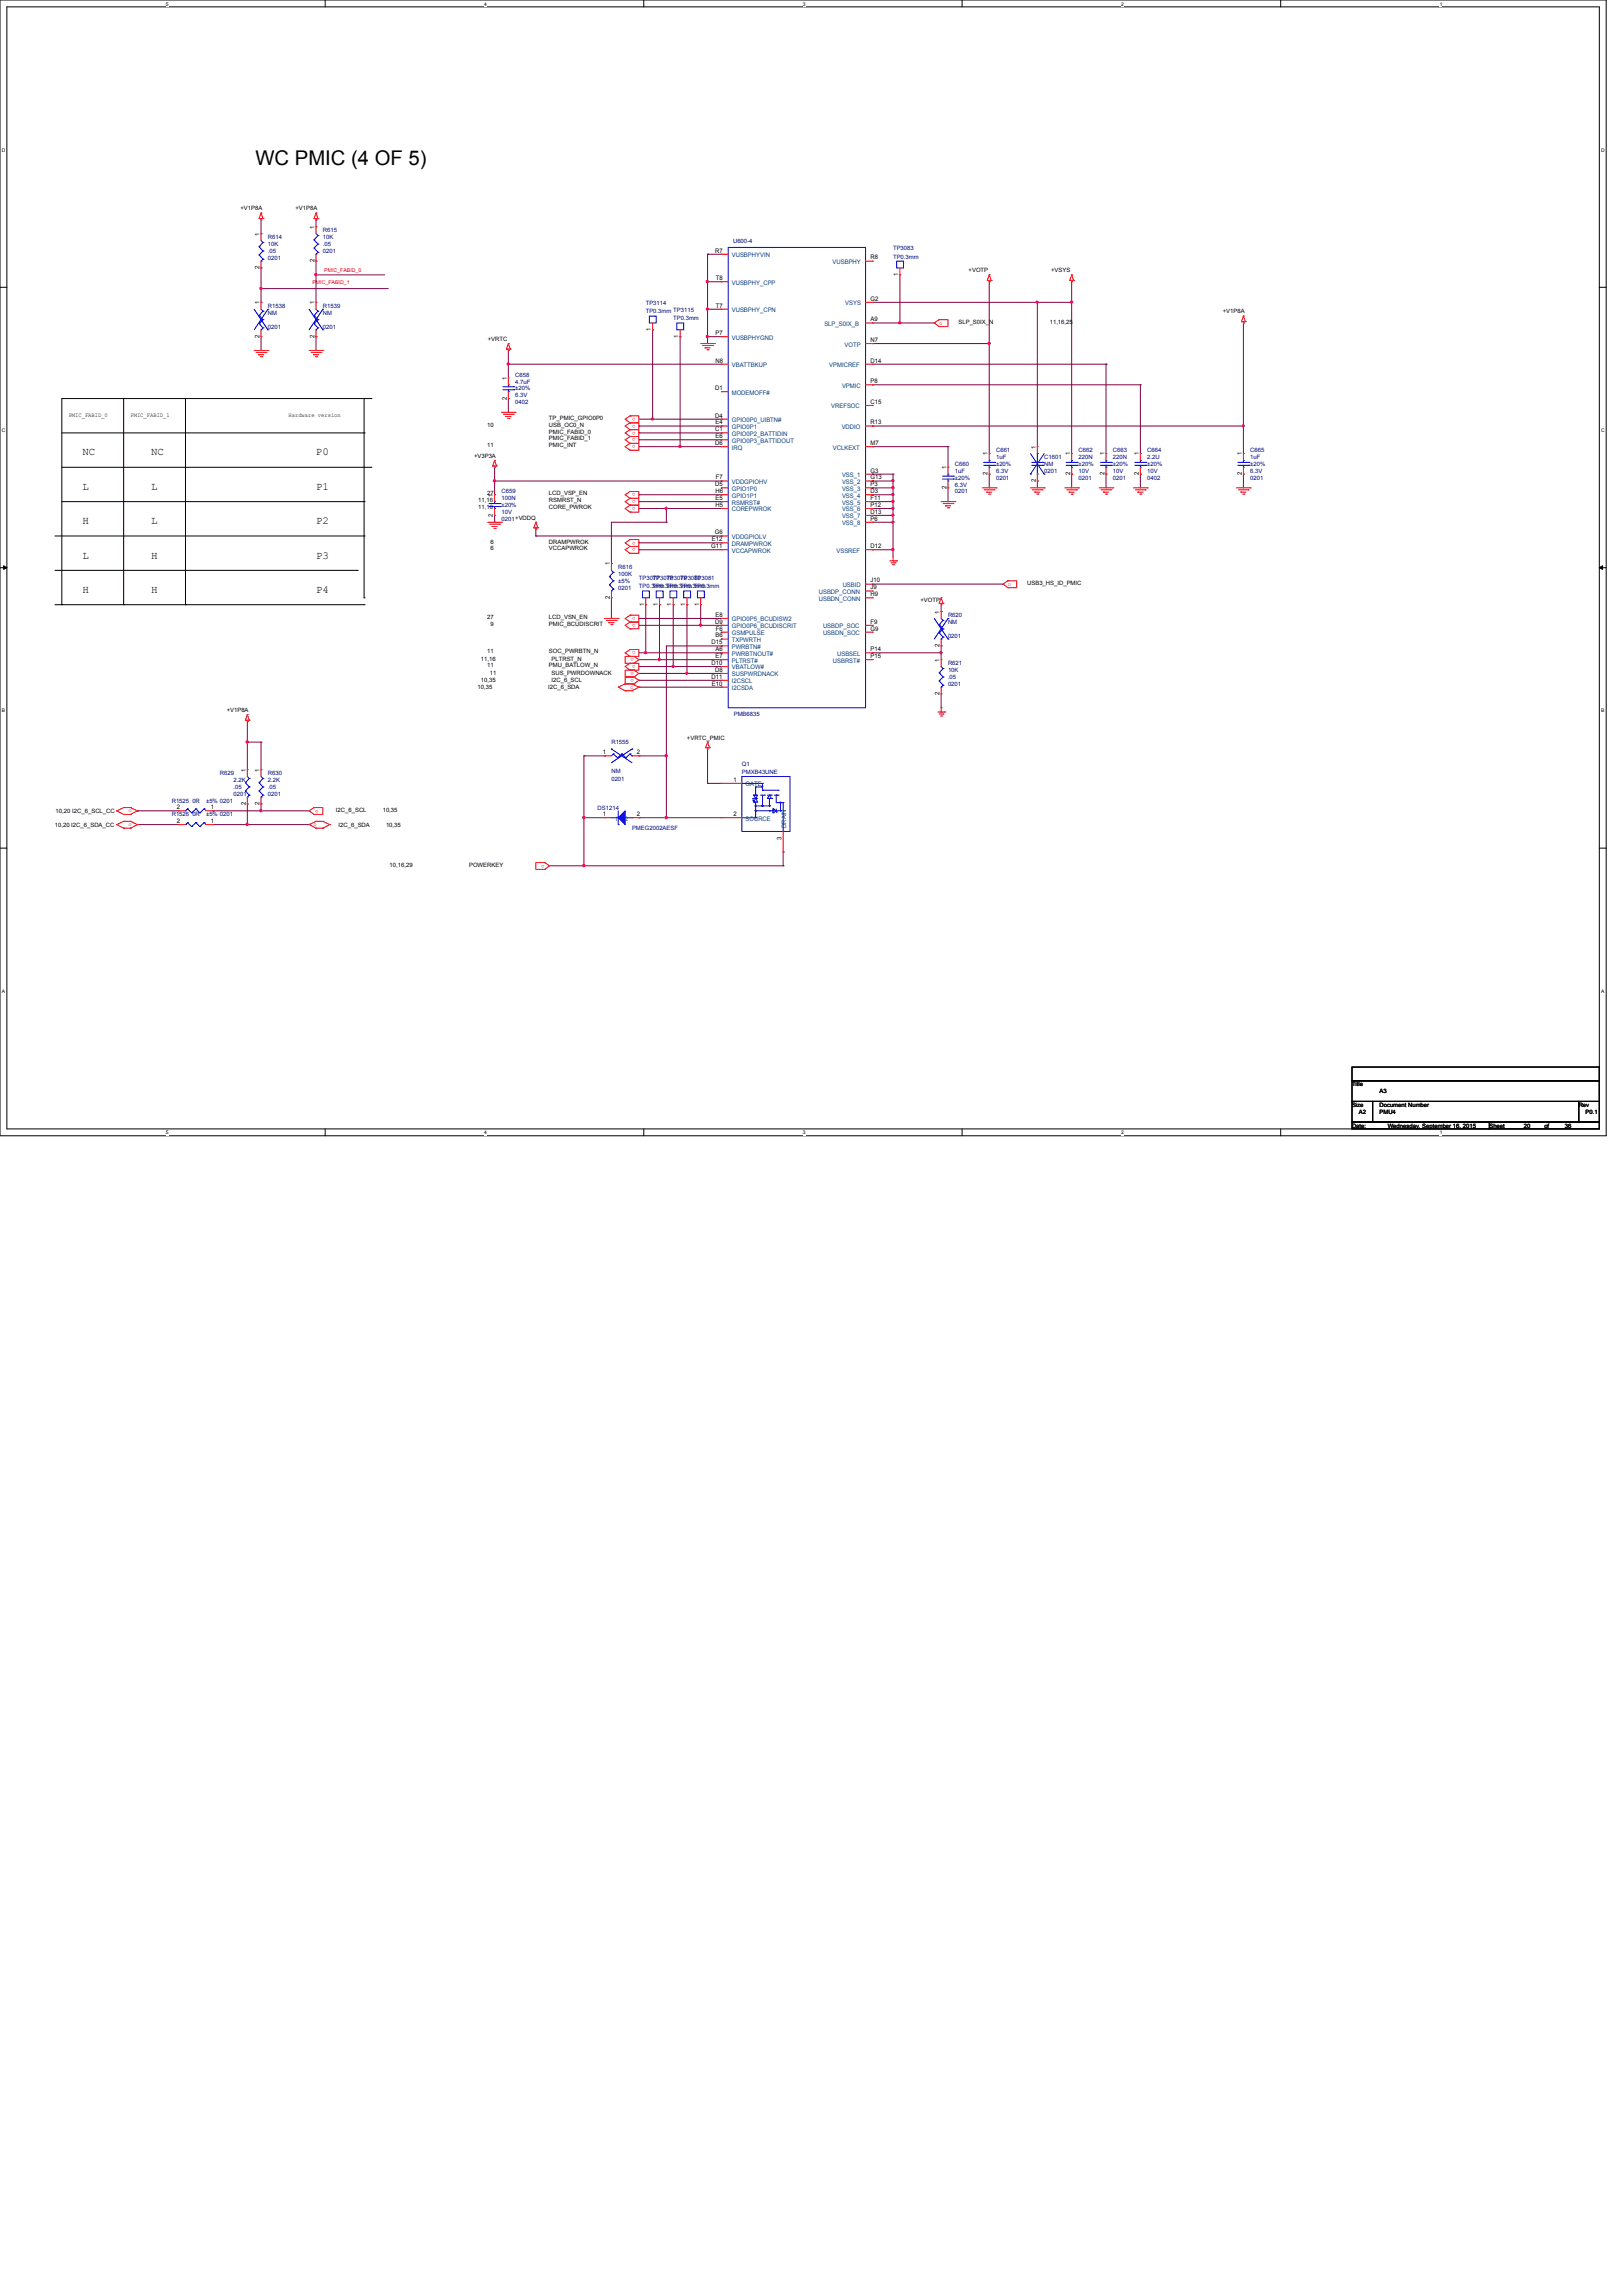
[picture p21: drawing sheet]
<svg xmlns="http://www.w3.org/2000/svg" width="210mm" height="297mm" viewBox="0 0 210 297" stroke-linecap="round" stroke-linejoin="round" font-family="sans-serif">
<defs><g id="words">
<text font-size="2.6" x="33.1" y="21.4">WC PMIC (4 OF 5)</text>
<g font-size="1.4">
<text x="10.7" y="58.9">NC</text>
<text x="19.6" y="58.9">NC</text>
<text x="40.9" y="58.9">P0</text>
<text x="10.7" y="63.4">L</text>
<text x="19.6" y="63.4">L</text>
<text x="40.9" y="63.4">P1</text>
<text x="10.7" y="67.8">H</text>
<text x="19.6" y="67.8">L</text>
<text x="40.9" y="67.8">P2</text>
<text x="10.7" y="72.3">L</text>
<text x="10.7" y="76.7">H</text>
<text x="19.6" y="76.7">H</text>
<text x="19.6" y="72.3">H</text>
<text x="40.9" y="76.7">P4</text>
<text x="40.9" y="72.3">P3</text>
</g>
<g font-size=".8">
<text x="31.1" y="27.2">+V1P8A</text>
<text x="38.2" y="27.2">+V1P8A</text>
<text x="40.7" y="29.6" transform="rotate(-90 40.7 29.6)">1</text>
<text x="33.6" y="34.8" transform="rotate(-90 33.6 34.8)">2</text>
<text x="33.6" y="30.5" transform="rotate(-90 33.6 30.5)">1</text>
<text x="40.7" y="34" transform="rotate(-90 40.7 34)">2</text>
<text x="92.5" y="32.7">R7</text>
<text x="112.6" y="33.6">R8</text>
<text x="116.2" y="35.7" transform="rotate(-90 116.2 35.7)">1</text>
<text x="125.3" y="35.2">+VOTP</text>
<text x="136" y="35.2">+VSYS</text>
<text x="33.6" y="39.4" transform="rotate(-90 33.6 39.4)">1</text>
<text x="40.7" y="39.4" transform="rotate(-90 40.7 39.4)">1</text>
<text x="92.6" y="36.2">T8</text>
<text x="92.6" y="39.8">T7</text>
<text x="112.6" y="38.9">G2</text>
<text x="112.6" y="41.6">A9</text>
<text x="124" y="42">SLP_S0IX_N</text>
<text x="135.8" y="42">11,16,25</text>
<text x="158.2" y="40.6">+V1P8A</text>
<text x="33.6" y="43.7" transform="rotate(-90 33.6 43.7)">2</text>
<text x="40.7" y="43.7" transform="rotate(-90 40.7 43.7)">2</text>
<text x="63.1" y="44.1">+VRTC</text>
<text x="84.2" y="42.8" transform="rotate(-90 84.2 42.8)">1</text>
<text x="87.8" y="43.7" transform="rotate(-90 87.8 43.7)">1</text>
<text x="92.6" y="43.3">P7</text>
<text x="92.6" y="46.9">N8</text>
<text x="112.6" y="44.2">N7</text>
<text x="112.6" y="46.9">D14</text>
<text x="8.9" y="54">PMIC_FABID_0</text>
<text x="16.9" y="54">PMIC_FABID_1</text>
<text x="37.3" y="54">Hardware version</text>
<text x="65.6" y="51.7" transform="rotate(-90 65.6 51.7)">2</text>
<text x="65.6" y="49.1" transform="rotate(-90 65.6 49.1)">1</text>
<text x="92.5" y="50.5">D1</text>
<text x="112.6" y="49.6">P8</text>
<text x="112.6" y="52.2">C15</text>
<text x="61.3" y="59.2">+V3P3A</text>
<text x="63" y="57.9">11</text>
<text x="63" y="55.2">10</text>
<text x="71" y="57.9">PMIC_INT</text>
<text x="71" y="57">PMIC_FABID_1</text>
<text x="71" y="56.1">PMIC_FABID_0</text>
<text x="71" y="55.2">USB_OC0_N</text>
<text x="71" y="54.3">TP_PMIC_GPIO0P0</text>
<text x="92.5" y="54">D4</text>
<text x="92.5" y="55.8">C1</text>
<text x="92.5" y="57.6">D6</text>
<text x="92.6" y="54.9">E4</text>
<text x="92.6" y="56.7">E6</text>
<text x="112.6" y="54.9">R13</text>
<text x="112.6" y="57.6">M7</text>
<text x="127.8" y="58.9" transform="rotate(-90 127.8 58.9)">1</text>
<text x="134" y="58" transform="rotate(-90 134 58)">1</text>
<text x="138.5" y="58.9" transform="rotate(-90 138.5 58.9)">1</text>
<text x="142.9" y="58.9" transform="rotate(-90 142.9 58.9)">1</text>
<text x="147.4" y="58.9" transform="rotate(-90 147.4 58.9)">1</text>
<text x="160.7" y="58.9" transform="rotate(-90 160.7 58.9)">1</text>
<text x="61.9" y="65.9">11,16</text>
<text x="61.9" y="65">11,16</text>
<text x="63" y="64.1">27</text>
<text x="63.8" y="64.3" transform="rotate(-90 63.8 64.3)">1</text>
<text x="71" y="65.9">CORE_PWROK</text>
<text x="71" y="65">RSMRST_N</text>
<text x="71" y="64.1">LCD_VSP_EN</text>
<text x="92.5" y="62.9">D5</text>
<text x="92.6" y="63.8">H6</text>
<text x="92.6" y="64.7">E5</text>
<text x="92.6" y="65.6">H5</text>
<text x="92.6" y="62">F7</text>
<text x="112.6" y="61.1">G3</text>
<text x="112.6" y="62">G13</text>
<text x="112.6" y="62.9">P3</text>
<text x="112.6" y="63.8">D3</text>
<text x="112.6" y="64.7">F11</text>
<text x="112.6" y="65.6">P12</text>
<text x="122.5" y="63.3" transform="rotate(-90 122.5 63.3)">2</text>
<text x="122.5" y="60.7" transform="rotate(-90 122.5 60.7)">1</text>
<text x="127.8" y="61.5" transform="rotate(-90 127.8 61.5)">2</text>
<text x="134" y="62.4" transform="rotate(-90 134 62.4)">2</text>
<text x="138.5" y="61.5" transform="rotate(-90 138.5 61.5)">2</text>
<text x="142.9" y="61.5" transform="rotate(-90 142.9 61.5)">2</text>
<text x="147.4" y="61.5" transform="rotate(-90 147.4 61.5)">2</text>
<text x="160.7" y="61.5" transform="rotate(-90 160.7 61.5)">2</text>
<text x="63.5" y="70.3">6</text>
<text x="63.5" y="71.2">6</text>
<text x="63.8" y="66.8" transform="rotate(-90 63.8 66.8)">2</text>
<text x="71" y="70.3">DRAMPWROK</text>
<text x="71" y="71.2">VCCAPWROK</text>
<text x="92" y="70.9">G11</text>
<text x="92.1" y="70">E12</text>
<text x="92.5" y="69.1">G6</text>
<text x="112.6" y="66.5">D13</text>
<text x="112.6" y="67.4">P6</text>
<text x="112.6" y="70.9">D12</text>
<text x="78.9" y="77.5" transform="rotate(-90 78.9 77.5)">2</text>
<text x="78.9" y="73.2" transform="rotate(-90 78.9 73.2)">1</text>
<text x="112.6" y="75.4">J10</text>
<text x="112.6" y="76.2">J9</text>
<text x="112.6" y="77.1">H9</text>
<text x="119.1" y="77.9">+VOTP</text>
<text x="132.9" y="75.7">USB3_HS_ID_PMIC</text>
<text x="63" y="80.1">27</text>
<text x="63.5" y="81">9</text>
<text x="71" y="80.1">LCD_VSN_EN</text>
<text x="71" y="81">PMIC_BCUDISCRIT</text>
<text x="83.4" y="78.4" transform="rotate(-90 83.4 78.4)">1</text>
<text x="85.1" y="78.4" transform="rotate(-90 85.1 78.4)">1</text>
<text x="86.9" y="78.4" transform="rotate(-90 86.9 78.4)">1</text>
<text x="88.7" y="78.4" transform="rotate(-90 88.7 78.4)">1</text>
<text x="90.5" y="78.4" transform="rotate(-90 90.5 78.4)">1</text>
<text x="92.1" y="83.4">D15</text>
<text x="92.5" y="80.7">D9</text>
<text x="92.6" y="79.8">E8</text>
<text x="92.6" y="82.5">B6</text>
<text x="92.6" y="81.6">F6</text>
<text x="112.6" y="80.7">F9</text>
<text x="112.6" y="81.6">G9</text>
<text x="121.6" y="83.7" transform="rotate(-90 121.6 83.7)">2</text>
<text x="121.6" y="79.4" transform="rotate(-90 121.6 79.4)">1</text>
<text x="61.8" y="89.2">10,35</text>
<text x="62.2" y="85.5">11,16</text>
<text x="62.2" y="88.2">10,35</text>
<text x="63" y="84.5">11</text>
<text x="63" y="86.3">11</text>
<text x="63.4" y="87.3">11</text>
<text x="71" y="89.2">I2C_6_SDA</text>
<text x="71" y="84.5">SOC_PWRBTN_N</text>
<text x="71" y="86.3">PMU_BATLOW_N</text>
<text x="71.4" y="85.5">PLTRST_N</text>
<text x="71.4" y="87.3">SUS_PWRDOWNACK</text>
<text x="71.4" y="88.2">I2C_6_SCL</text>
<text x="92.1" y="86">D10</text>
<text x="92.1" y="87.8">D11</text>
<text x="92.1" y="88.7">E10</text>
<text x="92.5" y="86.9">D8</text>
<text x="92.6" y="84.2">A6</text>
<text x="92.6" y="85.1">E7</text>
<text x="112.6" y="84.2">P14</text>
<text x="112.6" y="85.1">P15</text>
<text x="121.6" y="90" transform="rotate(-90 121.6 90)">2</text>
<text x="121.6" y="85.6" transform="rotate(-90 121.6 85.6)">1</text>
<text x="29.3" y="92.1">+V1P8A</text>
<text x="88.9" y="95.7">+VRTC_PMIC</text>
<text x="31.8" y="99.8" transform="rotate(-90 31.8 99.8)">1</text>
<text x="33.6" y="99.8" transform="rotate(-90 33.6 99.8)">1</text>
<text x="78" y="97.6">1</text>
<text x="82.4" y="97.6">2</text>
<text x="94.9" y="101.1">1</text>
<text x="7.1" y="107">10,20 I2C_6_SDA_CC</text>
<text x="7.2" y="105.2">10,20 I2C_6_SCL_CC</text>
<text x="22.9" y="106.5">2</text>
<text x="22.9" y="104.7">2</text>
<text x="27.3" y="106.5">1</text>
<text x="27.3" y="104.7">1</text>
<text x="31.8" y="104.2" transform="rotate(-90 31.8 104.2)">2</text>
<text x="33.6" y="104.2" transform="rotate(-90 33.6 104.2)">2</text>
<text x="43.5" y="105.1">I2C_6_SCL</text>
<text x="43.8" y="107">I2C_6_SDA</text>
<text x="49.5" y="105.1">10,35</text>
<text x="50" y="107">10,35</text>
<text x="78" y="105.6">1</text>
<text x="82.4" y="105.6">2</text>
<text x="94.9" y="105.6">2</text>
<text x="50.4" y="112.2">10,16,29</text>
<text x="60.7" y="112.2">POWERKEY</text>
<text x="101.1" y="108.6" transform="rotate(-90 101.1 108.6)">3</text>
<text x="175" y="140.5">Title</text>
<text x="175" y="143.2">Size</text>
<text x="178.5" y="143.2">Document Number</text>
<text x="178.5" y="141.4">A3</text>
<text x="204.3" y="143.2">Rev</text>
<text x="175" y="145.9">Date:</text>
<text x="175.9" y="144.1">A2</text>
<text x="178.5" y="144.1">PMU4</text>
<text x="179.6" y="145.9">Wednesday, September 16, 2015</text>
<text x="192.7" y="145.9">Sheet</text>
<text x="197.2" y="145.9">20</text>
<text x="199.9" y="145.9">of</text>
<text x="202.5" y="145.9">36</text>
<text x="205.2" y="144.1">P0.1</text>
</g>
<g font-size=".8" fill="#000080">
<text x="34.7" y="30.9">R614</text>
<text x="34.7" y="31.8">10K</text>
<text x="34.7" y="32.7">.05</text>
<text x="34.7" y="33.6">0201</text>
<text x="41.8" y="30.1">R615</text>
<text x="41.8" y="30.9">10K</text>
<text x="41.8" y="31.8">.05</text>
<text x="41.8" y="32.7">0201</text>
<text x="94.9" y="31.5">U600-4</text>
<text x="115.6" y="32.4">TP3083</text>
<text x="115.6" y="33.4">TP0.3mm</text>
<text x="34.7" y="39.8">R1538</text>
<text x="34.7" y="40.7">NM</text>
<text x="41.8" y="39.8">R1539</text>
<text x="41.8" y="40.7">NM</text>
<text x="83.6" y="39.5">TP3114</text>
<text x="83.6" y="40.6">TP0.3mm TP3115</text>
<text x="87.1" y="41.4">TP0.3mm</text>
<text x="34.7" y="42.5">0201</text>
<text x="41.8" y="42.5">0201</text>
<text x="66.7" y="48.7">C658</text>
<text x="66.7" y="49.6">4.7uF</text>
<text x="66.7" y="52.3">0402</text>
<text x="66.7" y="51.4">6.3V</text>
<text x="66.7" y="50.5">±20%</text>
<text x="128.9" y="58.5">C661</text>
<text x="128.9" y="59.4">1uF</text>
<text x="135.1" y="59.4">C1601</text>
<text x="139.6" y="58.5">C662</text>
<text x="139.6" y="59.4">220N</text>
<text x="144" y="58.5">C663</text>
<text x="144" y="59.4">220N</text>
<text x="148.5" y="58.5">C664</text>
<text x="148.5" y="59.4">2.2U</text>
<text x="161.8" y="58.5">C665</text>
<text x="161.8" y="59.4">1uF</text>
<text x="64.9" y="63.8">C659</text>
<text x="64.9" y="64.7">100N</text>
<text x="64.9" y="65.6">±20%</text>
<text x="123.6" y="60.3">C660</text>
<text x="123.6" y="61.2">1uF</text>
<text x="123.6" y="63.8">0201</text>
<text x="123.6" y="62.9">6.3V</text>
<text x="123.6" y="62.1">±20%</text>
<text x="128.9" y="62.1">0201</text>
<text x="128.9" y="61.2">6.3V</text>
<text x="128.9" y="60.3">±20%</text>
<text x="135.1" y="60.3">NM</text>
<text x="135.1" y="61.2">0201</text>
<text x="139.6" y="62.1">0201</text>
<text x="139.6" y="61.2">10V</text>
<text x="139.6" y="60.3">±20%</text>
<text x="144" y="62.1">0201</text>
<text x="144" y="61.2">10V</text>
<text x="144" y="60.3">±20%</text>
<text x="148.5" y="62.1">0402</text>
<text x="148.5" y="61.2">10V</text>
<text x="148.5" y="60.3">±20%</text>
<text x="161.8" y="62.1">0201</text>
<text x="161.8" y="61.2">6.3V</text>
<text x="161.8" y="60.3">±20%</text>
<text x="64.9" y="67.4">0201+VDDQ</text>
<text x="64.9" y="66.5">10V</text>
<text x="80" y="73.6">R616</text>
<text x="80" y="74.5">100K</text>
<text x="80" y="75.4">±5%</text>
<text x="80" y="76.3">0201</text>
<text x="82.7" y="75.1">TP3077</text>
<text x="82.7" y="76.1">TP0.3mm TP0.3mm TP0.3mm</text>
<text x="84.5" y="75.1">TP3078</text>
<text x="84.5" y="76.1">TP0.3mm TP0.3mm</text>
<text x="86.2" y="75.1">TP3079</text>
<text x="88" y="75.1">TP3080</text>
<text x="89.8" y="75.1">TP3081</text>
<text x="122.7" y="79.8">R620</text>
<text x="122.7" y="80.7">NM</text>
<text x="122.7" y="82.5">0201</text>
<text x="122.7" y="86.1">R621</text>
<text x="122.7" y="87">10K</text>
<text x="122.7" y="87.8">.05</text>
<text x="122.7" y="88.7">0201</text>
<text x="95" y="92.6">PMB6835</text>
<text x="28.4" y="100.3">R629</text>
<text x="30.2" y="101.2">2.2K</text>
<text x="34.7" y="100.3">R630</text>
<text x="34.7" y="101.2">2.2K</text>
<text x="79.1" y="96.3">R1555</text>
<text x="79.1" y="99.9">NM</text>
<text x="79.1" y="101.1">0201</text>
<text x="96" y="99.1">Q1</text>
<text x="96" y="100.1">PMXB43UNE</text>
<text x="22.2" y="105.6">R1526 0R</text>
<text x="22.2" y="103.8">R1525 0R</text>
<text x="26.7" y="105.6">±5% 0201</text>
<text x="26.7" y="103.8">±5% 0201</text>
<text x="30.2" y="102.1">.05</text>
<text x="30.2" y="103">0201</text>
<text x="34.7" y="102.1">.05</text>
<text x="34.7" y="103">0201</text>
<text x="77.3" y="104.7">DS1214</text>
<text x="81.8" y="107.4">PMEG2002AESF</text>
</g>
<g font-size=".8" fill="#004080">
<text x="94.7" y="33.3">VUSBPHYVIN</text>
<text x="107.7" y="34.2">VUSBPHY</text>
<text x="94.7" y="36.8">VUSBPHY_CPP</text>
<text x="94.7" y="40.4">VUSBPHY_CPN</text>
<text x="109.4" y="39.5">VSYS</text>
<text x="94.7" y="43.9">VUSBPHYGND</text>
<text x="94.7" y="47.5">VBATTBKUP</text>
<text x="106.7" y="42.2">SLP_S0IX_B</text>
<text x="107.3" y="47.5">VPMICREF</text>
<text x="109.3" y="44.8">VOTP</text>
<text x="94.7" y="51.1">MODEMOFF#</text>
<text x="107.6" y="52.8">VREFSOC</text>
<text x="109" y="50.2">VPMIC</text>
<text x="94.7" y="54.6">GPIO0P0_UIBTN#</text>
<text x="94.7" y="55.5">GPIO0P1</text>
<text x="94.7" y="56.4">GPIO0P2_BATTIDIN</text>
<text x="94.7" y="57.3">GPIO0P3_BATTIDOUT</text>
<text x="94.7" y="58.2">IRQ</text>
<text x="107.8" y="58.2">VCLKEXT</text>
<text x="108.9" y="55.5">VDDIO</text>
<text x="94.7" y="62.6">VDDGPIOHV</text>
<text x="94.7" y="63.5">GPIO1P0</text>
<text x="94.7" y="64.4">GPIO1P1</text>
<text x="94.7" y="65.3">RSMRST#</text>
<text x="109" y="61.7">VSS_1</text>
<text x="109" y="62.6">VSS_2</text>
<text x="109" y="63.5">VSS_3</text>
<text x="109" y="64.4">VSS_4</text>
<text x="109" y="65.3">VSS_5</text>
<text x="94.7" y="66.2">COREPWROK</text>
<text x="94.7" y="69.7">VDDGPIOLV</text>
<text x="94.7" y="70.6">DRAMPWROK</text>
<text x="94.7" y="71.5">VCCAPWROK</text>
<text x="108.2" y="71.5">VSSREF</text>
<text x="109" y="66.2">VSS_6</text>
<text x="109" y="67.1">VSS_7</text>
<text x="109" y="67.9">VSS_8</text>
<text x="106" y="76.8">USBDP_CONN</text>
<text x="106" y="77.7">USBDN_CONN</text>
<text x="109.1" y="75.9">USBID</text>
<text x="94.7" y="80.4">GPIO0P5_BCUDISW2</text>
<text x="94.7" y="81.3">GPIO0P6_BCUDISCRIT</text>
<text x="94.7" y="82.2">GSMPULSE</text>
<text x="94.7" y="83.1">TXPWRTH</text>
<text x="94.7" y="83.9">PWRBTN#</text>
<text x="106.5" y="81.3">USBDP_SOC</text>
<text x="106.5" y="82.2">USBDN_SOC</text>
<text x="94.7" y="84.8">PWRBTNOUT#</text>
<text x="94.7" y="85.7">PLTRST#</text>
<text x="94.7" y="86.6">VBATLOW#</text>
<text x="94.7" y="87.5">SUSPWRDNACK</text>
<text x="94.7" y="88.4">I2CSCL</text>
<text x="94.7" y="89.3">I2CSDA</text>
<text x="107.8" y="85.7">USBRST#</text>
<text x="108.3" y="84.8">USBSEL</text>
<text x="96.5" y="101.7">GATE</text>
<text x="79.6" y="106.2">1</text>
<text x="80.9" y="106.2">2</text>
<text x="96.5" y="106.2">SOURCE</text>
<text x="101.7" y="107.1" transform="rotate(-90 101.7 107.1)">DRAIN</text>
</g>
<g font-size=".8" fill="#f00">
<text x="121.5" y="42">o</text>
<text x="82.3" y="57.6" transform="rotate(-180 82.3 57.6)">o</text>
<text x="82.3" y="56.7" transform="rotate(-180 82.3 56.7)">o</text>
<text x="82.3" y="55.8" transform="rotate(-180 82.3 55.8)">o</text>
<text x="82.3" y="54.9" transform="rotate(-180 82.3 54.9)">o</text>
<text x="82.3" y="54.1" transform="rotate(-180 82.3 54.1)">o</text>
<text x="82.3" y="65.6" transform="rotate(-180 82.3 65.6)">o</text>
<text x="82.3" y="64.7" transform="rotate(-180 82.3 64.7)">o</text>
<text x="82.3" y="63.8" transform="rotate(-180 82.3 63.8)">o</text>
<text x="82.3" y="70.1" transform="rotate(-180 82.3 70.1)">o</text>
<text x="82.3" y="71" transform="rotate(-180 82.3 71)">o</text>
<text x="130.4" y="75.8">o</text>
<text x="82.3" y="79.8" transform="rotate(-180 82.3 79.8)">o</text>
<text x="82.3" y="80.7" transform="rotate(-180 82.3 80.7)">o</text>
<text x="81.5" y="89.1">o</text>
<text x="82" y="85.2" transform="rotate(-180 82 85.2)">o</text>
<text x="82" y="87" transform="rotate(-180 82 87)">o</text>
<text x="82" y="87.8" transform="rotate(-180 82 87.8)">o</text>
<text x="82.3" y="84.3" transform="rotate(-180 82.3 84.3)">o</text>
<text x="82.3" y="86.1" transform="rotate(-180 82.3 86.1)">o</text>
<text x="16.6" y="106.9">o</text>
<text x="16.6" y="105.1">o</text>
<text x="40.6" y="106.9">o</text>
<text x="41.2" y="104.7" transform="rotate(-180 41.2 104.7)">o</text>
<text x="70.5" y="111.8" transform="rotate(-180 70.5 111.8)">o</text>
</g>
<g font-size=".7" fill="#f00">
<text x="42" y="35.2">PMIC_FABID_0</text>
<text x="40.4" y="36.8">PMIC_FABID_1</text>
</g>
<g font-size=".6">
<text x="21.5" y=".7">5</text>
<text x="62.7" y=".7">4</text>
<text x="103.9" y=".7">3</text>
<text x="145.1" y=".7">2</text>
<text x="186.3" y=".7">1</text>
<text x=".3" y="19.6">D</text>
<text x="207.2" y="19.6">D</text>
<text x=".3" y="55.9">C</text>
<text x="207.2" y="55.9">C</text>
<text x=".3" y="92.2">B</text>
<text x="207.2" y="92.2">B</text>
<text x=".3" y="128.4">A</text>
<text x="207.2" y="128.4">A</text>
<text x="21.5" y="146.8">5</text>
<text x="62.7" y="146.8">4</text>
<text x="103.9" y="146.8">3</text>
<text x="145.1" y="146.8">2</text>
<text x="186.3" y="146.8">1</text>
</g>
</g></defs>
<path d="M0 0h207.9v146.9h-207.9zM.9 .9h206.1v145.1h-206.1z" fill="none" stroke="#000" stroke-width=".13"/>
<g fill="#fff">
<path d="M21.5 .1h.3v.7h-.3z"/>
<path d="M21.5 146.2h.3v.7h-.3z"/>
</g>
<path d="M42.1 0v.9M42.1 146v.9" fill="none" stroke="#000" stroke-width=".13"/>
<g fill="#fff">
<path d="M62.7 .1h.3v.7h-.3z"/>
<path d="M62.7 146.2h.3v.7h-.3z"/>
</g>
<path d="M83.3 0v.9M83.3 146v.9" fill="none" stroke="#000" stroke-width=".13"/>
<g fill="#fff">
<path d="M103.9 .1h.3v.7h-.3z"/>
<path d="M103.9 146.2h.3v.7h-.3z"/>
</g>
<path d="M124.5 0v.9M124.5 146v.9" fill="none" stroke="#000" stroke-width=".13"/>
<g fill="#fff">
<path d="M145.1 .1h.3v.7h-.3z"/>
<path d="M145.1 146.2h.3v.7h-.3z"/>
</g>
<path d="M165.7 0v.9M165.7 146v.9" fill="none" stroke="#000" stroke-width=".13"/>
<g fill="#fff">
<path d="M186.3 .1h.3v.7h-.3z"/>
<path d="M186.3 146.2h.3v.7h-.3z"/>
<path d="M.3 19h.4v.7h-.4z"/>
<path d="M207.2 19h.5v.7h-.5z"/>
<path d="M.3 55.3h.4v.7h-.4z"/>
<path d="M207.2 55.3h.5v.7h-.5z"/>
</g>
<path d="M0 37.2h.9M207 37.2h.9" fill="none" stroke="#000" stroke-width=".13"/>
<g fill="#fff">
<path d="M.3 91.6h.4v.7h-.4z"/>
<path d="M207.2 91.6h.4v.7h-.4z"/>
</g>
<path d="M0 73.4h.9M.5 73.2l.4 .2-.4 .3zM207 73.4l.4-.2v.5zM207 73.4h.9" fill="none" stroke="#000" stroke-width=".13"/>
<path d="M.5 73.2l.4 .2-.4 .3zM207 73.4l.4-.2v.5z" fill="#000"/>
<g fill="#fff">
<path d="M.3 127.8h.3v.8h-.3z"/>
<path d="M207.2 127.8h.4v.8h-.4z"/>
</g>
<g fill="none" stroke="#000" stroke-width=".13">
<path d="M8 56h39.1M16 51.6v26.6M24 51.6v26.6M47.1 56h.1M47.1 51.6v25.7M48 51.6h.1M48 51.6h-40v26.6M7.1 69.3h40M7.1 73.8h39.1M7.1 78.2h40M8 78.2h.1M8 60.5h40"/>
<path d="M8 64.9h39.1M16 78.2h.1M24 78.2h.1M46.2 73.8h.1M47.1 64.9h.1M47.1 69.3h.1M47.1 78.2h.1M47.1 77.3h.1M48 60.5h.1M0 109.7h.9M207 109.7h.9"/>
</g>
<g fill="none" stroke="#800040" stroke-width=".13">
<path d="M33.8 37.3h.1M33.8 34.7h.1M33.8 37.3h16.4M33.8 34.7v2.6M40.9 28.4h.1M40.9 35.6h.1M40.9 28.4v.9M40.9 35.6h8.9M112.9 55.1h.1M112.9 55.1h48M79.1 72.9h.1M79.1 67.6v5.3"/>
<path d="M79.1 77.3v2.7M79.1 80h.1"/>
</g>
<path d="M160.8 55h.2v.2h-.2z" fill-rule="evenodd" fill="#f0f"/>
<path d="M160.8 55h.2v.2h-.2z" fill="none" stroke="#f0f" stroke-width=".13"/>
<path d="M128 36.4h.1M128 36.4v22.3M112.9 57.8h.1M112.9 44.4h.1M112.9 57.8h9.8M112.9 44.4h15.1M122.7 57.8h.1M122.7 57.8v2.7M128 44.4h.1M160.9 55.1h.1M160.9 41.8h.1M160.9 41.8v16.9" fill="none" stroke="#800040" stroke-width=".13"/>
<path d="M127.9 44.3h.2v.2h-.2z" fill-rule="evenodd" fill="#f0f"/>
<path d="M127.9 44.3h.2v.2h-.2z" fill="none" stroke="#f0f" stroke-width=".13"/>
<path d="M112.9 39.1h21.3M134.2 39.1h.1M138.7 39.1h.1M138.7 36.4h.1M138.7 36.4v22.3M112.9 49.8h.1M112.9 49.8h34.7M147.6 49.8h.1M147.6 49.8v8.9" fill="none" stroke="#800040" stroke-width=".13"/>
<path d="M138.5 39h.3v.2h-.3z" fill-rule="evenodd" fill="#f0f"/>
<path d="M138.5 39h.3v.2h-.3z" fill="none" stroke="#f0f" stroke-width=".13"/>
<g fill="none" stroke="#800040" stroke-width=".13">
<path d="M112.9 71.1h.1M112.9 71.1h2.7M115.6 71.1h.1M115.6 71.1v.9M128 61.3h.1M128 61.3v1.8M138.7 61.3h.1M138.7 61.3v1.8M143.1 61.3h.1M143.1 61.3v1.8M147.6 61.3h.1M147.6 61.3v1.8"/>
<path d="M160.9 61.3h.1M160.9 61.3v1.8"/>
</g>
<path d="M115.4 71h.2v.2h-.2z" fill-rule="evenodd" fill="#f0f"/>
<path d="M115.4 71h.2v.2h-.2z" fill="none" stroke="#f0f" stroke-width=".13"/>
<path d="M112.9 67.6h.1M112.9 66.7h.1M112.9 67.6h2.7M112.9 66.7h2.7M115.6 67.6h.1M115.6 66.7h.1M115.6 66.7v4.4" fill="none" stroke="#800040" stroke-width=".13"/>
<path d="M115.4 67.4h.2v.2h-.2z" fill-rule="evenodd" fill="#f0f"/>
<path d="M115.4 67.4h.2v.2h-.2z" fill="none" stroke="#f0f" stroke-width=".13"/>
<path d="M115.4 66.5h.2v.2h-.2z" fill-rule="evenodd" fill="#f0f"/>
<path d="M115.4 66.5h.2v.2h-.2z" fill="none" stroke="#f0f" stroke-width=".13"/>
<path d="M112.9 65.8h.1M112.9 64.9h.1M112.9 65.8h2.7M112.9 64.9h2.7M115.6 65.8h.1M115.6 64.9h.1M115.6 64.9v1.8" fill="none" stroke="#800040" stroke-width=".13"/>
<path d="M115.4 65.6h.2v.3h-.2z" fill-rule="evenodd" fill="#f0f"/>
<path d="M115.4 65.6h.2v.3h-.2z" fill="none" stroke="#f0f" stroke-width=".13"/>
<path d="M115.4 64.8h.2v.2h-.2z" fill-rule="evenodd" fill="#f0f"/>
<path d="M115.4 64.8h.2v.2h-.2z" fill="none" stroke="#f0f" stroke-width=".13"/>
<path d="M112.9 64h.1M112.9 64h2.7M115.6 64h.1M115.6 64v.9" fill="none" stroke="#800040" stroke-width=".13"/>
<path d="M115.4 63.9h.2v.2h-.2z" fill-rule="evenodd" fill="#f0f"/>
<path d="M115.4 63.9h.2v.2h-.2z" fill="none" stroke="#f0f" stroke-width=".13"/>
<path d="M112.9 63.1h.1M112.9 63.1h2.7" fill="none" stroke="#800040" stroke-width=".13"/>
<path d="M115.4 63h.2v.2h-.2z" fill-rule="evenodd" fill="#f0f"/>
<path d="M115.4 63h.2v.2h-.2z" fill="none" stroke="#f0f" stroke-width=".13"/>
<path d="M112.9 62.2h.1M112.9 61.3h.1M112.9 62.2h2.7M112.9 61.3h2.7M115.6 63.1h.1M115.6 62.2h.1M115.6 61.3h.1M115.6 61.3v2.7" fill="none" stroke="#800040" stroke-width=".13"/>
<path d="M115.4 62.1h.2v.2h-.2z" fill-rule="evenodd" fill="#f0f"/>
<path d="M115.4 62.1h.2v.2h-.2z" fill="none" stroke="#f0f" stroke-width=".13"/>
<path d="M112.9 84.5h8.9M121.8 84.5h.1" fill="none" stroke="#800040" stroke-width=".13"/>
<path d="M121.7 84.3h.2v.2h-.2z" fill-rule="evenodd" fill="#f0f"/>
<path d="M121.7 84.3h.2v.2h-.2z" fill="none" stroke="#f0f" stroke-width=".13"/>
<path d="M91.6 32.9h.1M91.6 36.4h.1M91.6 32.9h1.7M91.6 32.9v7.1" fill="none" stroke="#800040" stroke-width=".13"/>
<path d="M91.4 39.9h.2v.2h-.2z" fill-rule="evenodd" fill="#f0f"/>
<path d="M91.4 39.9h.2v.2h-.2z" fill="none" stroke="#f0f" stroke-width=".13"/>
<path d="M91.4 36.3h.2v.2h-.2z" fill-rule="evenodd" fill="#f0f"/>
<path d="M91.4 36.3h.2v.2h-.2z" fill="none" stroke="#f0f" stroke-width=".13"/>
<path d="M91.6 40h.1M91.6 43.6h.1M91.6 40v4.4M91.6 43.6h1.7" fill="none" stroke="#800040" stroke-width=".13"/>
<path d="M91.4 43.4h.2v.2h-.2z" fill-rule="evenodd" fill="#f0f"/>
<path d="M91.4 43.4h.2v.2h-.2z" fill="none" stroke="#f0f" stroke-width=".13"/>
<g fill="none" stroke="#800040" stroke-width=".13">
<path d="M91.6 36.4h.1M91.6 36.4h1.7M65.8 47.1h.1M65.8 47.1h27.5M91.6 40h.1M91.6 40h1.7M64 62.2h.1M64 60.5h.1M64 60.5v3.5M69.3 69.3h.1M69.3 68.5h.1M69.3 69.3h24"/>
<path d="M69.3 68.5v.8"/>
</g>
<path d="M65.6 47h.3v.2h-.3z" fill-rule="evenodd" fill="#f0f"/>
<path d="M65.6 47h.3v.2h-.3z" fill="none" stroke="#f0f" stroke-width=".13"/>
<path d="M65.8 47.1h.1M65.8 45.3h.1M65.8 51.6h.1M65.8 45.3v3.6M65.8 51.6v1.7M64 67.6h.1M64 62.2h.1M64 66.7v.9M64 62.2h29.3" fill="none" stroke="#800040" stroke-width=".13"/>
<path d="M63.9 62.1h.2v.2h-.2z" fill-rule="evenodd" fill="#f0f"/>
<path d="M63.9 62.1h.2v.2h-.2z" fill="none" stroke="#f0f" stroke-width=".13"/>
<path d="M84.5 42.7h.1M84.5 42.7v11.5M122.7 64.9h.1M122.7 63.1v1.8" fill="none" stroke="#800040" stroke-width=".13"/>
<path d="M84.3 54.1h.2v.2h-.2z" fill-rule="evenodd" fill="#f0f"/>
<path d="M84.3 54.1h.2v.2h-.2z" fill="none" stroke="#f0f" stroke-width=".13"/>
<g fill="none" stroke="#800040" stroke-width=".13">
<path d="M82.7 56.9h.1M82.7 56h.1M82.7 55.1h.1M82.7 54.2h10.6M82.7 57.8h5.3M82.7 56.9h10.6M82.7 56h10.6M82.7 55.1h10.6M84.5 54.2h.1M88 57.8h.1M93.3 54.2h.1M112.9 47.1h30.2"/>
<path d="M112.9 41.8h3.6M116.5 41.8h.1M143.1 47.1h.1M143.1 47.1v11.6M82.7 64.9h.1M82.7 64h.1M82.7 70.2h.1M82.7 71.1h.1M82.7 65.8h3.5M82.7 64.9h10.6M82.7 64h10.6M82.7 70.2h10.6"/>
<path d="M82.7 71.1h10.6M83.6 78.2h.1M83.6 78.2v6.3M86.2 65.8h.1M112.9 75.6h16.9M129.8 75.6h.1M82.7 80h.1M82.7 88h.1M82.7 88.9h.1M82.7 80h10.6M82.7 80.9h8M82.7 84.5h10.6"/>
<path d="M82.7 86.2h4.4M82.7 85.3h2.6M82.7 87.1h6.2M82.7 88h10.6M82.7 88.9h10.6M83.6 84.5h.1M85.3 85.3h.1M87.1 86.2h.1M88.9 87.1h.1M90.7 80.9h.1M93.3 84.5h.1"/>
</g>
<path d="M83.4 84.3h.2v.2h-.2z" fill-rule="evenodd" fill="#f0f"/>
<path d="M83.4 84.3h.2v.2h-.2z" fill="none" stroke="#f0f" stroke-width=".13"/>
<path d="M85.3 78.2h.1M85.3 78.2v7.1" fill="none" stroke="#800040" stroke-width=".13"/>
<path d="M85.2 85.2h.2v.2h-.2z" fill-rule="evenodd" fill="#f0f"/>
<path d="M85.2 85.2h.2v.2h-.2z" fill="none" stroke="#f0f" stroke-width=".13"/>
<path d="M87.1 78.2h.1M87.1 78.2v8h6.2M85.3 85.3h8M93.3 85.3h.1M93.3 86.2h.1" fill="none" stroke="#800040" stroke-width=".13"/>
<path d="M87 86.1h.2v.2h-.2z" fill-rule="evenodd" fill="#f0f"/>
<path d="M87 86.1h.2v.2h-.2z" fill="none" stroke="#f0f" stroke-width=".13"/>
<path d="M88.9 78.2h.1M88.9 78.2v8.9" fill="none" stroke="#800040" stroke-width=".13"/>
<path d="M88.8 87h.2v.2h-.2z" fill-rule="evenodd" fill="#f0f"/>
<path d="M88.8 87h.2v.2h-.2z" fill="none" stroke="#f0f" stroke-width=".13"/>
<path d="M88 43.6h.1M88 43.6v14.2M88.9 87.1h4.4M93.3 87.1h.1" fill="none" stroke="#800040" stroke-width=".13"/>
<path d="M87.9 57.6h.2v.3h-.2z" fill-rule="evenodd" fill="#f0f"/>
<path d="M87.9 57.6h.2v.3h-.2z" fill="none" stroke="#f0f" stroke-width=".13"/>
<path d="M116.5 35.6v6.2M88 57.8h.1M88 57.8h5.3M116.5 41.8h.1" fill="none" stroke="#800040" stroke-width=".13"/>
<path d="M116.3 41.6h.2v.3h-.2z" fill-rule="evenodd" fill="#f0f"/>
<path d="M116.3 41.6h.2v.3h-.2z" fill="none" stroke="#f0f" stroke-width=".13"/>
<path d="M116.5 41.8h4.4M120.9 41.8h.1M90.7 78.2v2.7M90.7 80.9h.1M90.7 80.9h2.6M93.3 80.9h.1" fill="none" stroke="#800040" stroke-width=".13"/>
<path d="M90.5 80.8h.3v.2h-.3z" fill-rule="evenodd" fill="#f0f"/>
<path d="M90.5 80.8h.3v.2h-.3z" fill="none" stroke="#f0f" stroke-width=".13"/>
<path d="M79.1 67.6h7.1M86.2 67.6h.1M86.2 65.8h.1M86.2 65.8v1.8M86.2 65.8h7.1M93.3 65.8h.1" fill="none" stroke="#800040" stroke-width=".13"/>
<path d="M86.1 65.6h.2v.3h-.2z" fill-rule="evenodd" fill="#f0f"/>
<path d="M86.1 65.6h.2v.3h-.2z" fill="none" stroke="#f0f" stroke-width=".13"/>
<path d="M40.9 33.8h.1M40.9 33.8v1.8M121.8 79.1h.1M121.8 78.2v.9M121.8 83.6h.1M121.8 84.5h.1M121.8 91.6h.1M121.8 83.6v1.7M121.8 89.8v1.8M33.8 104.9h.1M33.8 104.9h6.2" fill="none" stroke="#800040" stroke-width=".13"/>
<path d="M33.6 104.8h.3v.2h-.3z" fill-rule="evenodd" fill="#f0f"/>
<path d="M33.6 104.8h.3v.2h-.3z" fill="none" stroke="#f0f" stroke-width=".13"/>
<path d="M32 106.7h.1M32 106.7h8" fill="none" stroke="#800040" stroke-width=".13"/>
<path d="M31.9 106.5h.2v.3h-.2z" fill-rule="evenodd" fill="#f0f"/>
<path d="M31.9 106.5h.2v.3h-.2z" fill="none" stroke="#f0f" stroke-width=".13"/>
<path d="M32 93.3h.1M32 96h.1M32 93.3v2.7M32 96h1.8M32 104h.1M32 104v2.7M33.8 104h.1M33.8 104v.9" fill="none" stroke="#800040" stroke-width=".13"/>
<path d="M31.9 95.9h.2v.2h-.2z" fill-rule="evenodd" fill="#f0f"/>
<path d="M31.9 95.9h.2v.2h-.2z" fill="none" stroke="#f0f" stroke-width=".13"/>
<g fill="none" stroke="#800040" stroke-width=".13">
<path d="M33.8 39.1h.1M33.8 37.3v1.8M32 96h.1M32 96v3.6M33.8 96h.1M33.8 96v3.6M17.8 104.9h.1M17.8 106.7h.1M17.8 104.9h5.3M17.8 106.7h5.3M27.6 104.9h.1M27.6 106.7h.1"/>
<path d="M27.6 104.9h6.2M27.6 106.7h4.4"/>
</g>
<path d="M33.6 37.2h.3v.2h-.3z" fill-rule="evenodd" fill="#f0f"/>
<path d="M33.6 37.2h.3v.2h-.3z" fill="none" stroke="#f0f" stroke-width=".13"/>
<path d="M40.9 35.6h.1M40.9 35.6v3.5M33.8 45.3h.1M33.8 43.6v1.7M40.9 43.6h.1M40.9 43.6v1.7" fill="none" stroke="#800040" stroke-width=".13"/>
<path d="M40.8 35.4h.2v.2h-.2z" fill-rule="evenodd" fill="#f0f"/>
<path d="M40.8 35.4h.2v.2h-.2z" fill="none" stroke="#f0f" stroke-width=".13"/>
<path d="M86.2 97.8h.1M86.2 83.6v14.2M91.6 96.9v4.4M86.2 105.8h.1M86.2 105.8h7.1M91.6 101.3h.1M91.6 101.3h1.7M93.3 101.3h.1" fill="none" stroke="#800040" stroke-width=".13"/>
<path d="M86.1 97.7h.2v.2h-.2z" fill-rule="evenodd" fill="#f0f"/>
<path d="M86.1 97.7h.2v.2h-.2z" fill="none" stroke="#f0f" stroke-width=".13"/>
<path d="M86.2 83.6h7.1M93.3 83.6h.1M71.1 112h4.5M75.6 112h.1M75.6 105.8h.1M75.6 105.8h2.6M75.6 105.8v6.2M82.7 105.8h3.5M86.2 105.8h.1M101.3 110.2h.1M101.3 110.2v1.8" fill="none" stroke="#800040" stroke-width=".13"/>
<path d="M75.4 105.7h.2v.2h-.2z" fill-rule="evenodd" fill="#f0f"/>
<path d="M75.4 105.7h.2v.2h-.2z" fill="none" stroke="#f0f" stroke-width=".13"/>
<path d="M75.4 111.9h.2v.2h-.2z" fill-rule="evenodd" fill="#f0f"/>
<path d="M75.4 111.9h.2v.2h-.2z" fill="none" stroke="#f0f" stroke-width=".13"/>
<path d="M75.6 97.8h.1M75.6 97.8v8M75.6 97.8h2.6M78.2 97.8h.1M82.7 97.8h3.5M86.2 97.8h.1M86.2 97.8v8M75.6 112h25.7M86.2 105.8h.1M101.3 112h.1" fill="none" stroke="#800040" stroke-width=".13"/>
<path d="M86.1 105.7h.2v.2h-.2z" fill-rule="evenodd" fill="#f0f"/>
<path d="M86.1 105.7h.2v.2h-.2z" fill="none" stroke="#f0f" stroke-width=".13"/>
<path d="M33.8 30.2h.1M33.8 28.4v1.8M134.2 39.1h.1M134.2 39.1v18.7" fill="none" stroke="#800040" stroke-width=".13"/>
<path d="M134.1 39h.2v.2h-.2z" fill-rule="evenodd" fill="#f0f"/>
<path d="M134.1 39h.2v.2h-.2z" fill="none" stroke="#f0f" stroke-width=".13"/>
<path d="M134.2 39.1h4.5M138.7 39.1h.1M134.2 62.2h.1M134.2 62.2v.9" fill="none" stroke="#800040" stroke-width=".13"/>
<g fill="none" stroke="#f00" stroke-width=".13">
<path d="M33.5 28.3h.1M33.5 28.3h.5M33.8 28.4h.1M33.8 27.6h.1M33.8 28.3v.1M33.8 27.6l-.3 .7M33.8 27.6l.2 .7M34 28.3h.1M40.6 28.3h.1M40.6 28.3h.5M40.9 28.4h.1M40.9 27.6h.1"/>
<path d="M40.9 28.3v.1M40.9 27.6l-.3 .7M40.9 27.6l.2 .7M41.1 28.3h.1M127.8 36.3h.1M127.8 36.3h.5M128 36.4h.1M128 35.6h.1M128 36.3v.1M128 35.6l-.2 .7M128 35.6l.3 .7M128.3 36.3h.1"/>
<path d="M138.4 36.3h.1M138.4 36.3h.5M138.7 36.4h.1M138.7 35.6h.1M138.7 36.3v.1M138.7 35.6l-.3 .7M138.7 35.6l.2 .7M138.9 36.3h.1M32.9 45.3h1.8M33.1 45.6h1.3M33.4 45.9h.1M33.4 45.9h.7"/>
<path d="M33.7 46.1h.2M33.9 46.1h.1M34.4 45.6h.1M34.7 45.3h.1M40 45.3h1.8M40.3 45.6h1.2M40.6 45.9h.1M40.6 45.9h.6M40.8 46.1h.2M41 46.1h.1M41.5 45.6h.1M41.8 45.3h.1"/>
<path d="M64 59.6h.1M64 59.6l-.2 .7M64 59.6l.3 .7M64.9 53.3h1.8M65.2 53.6h1.2M65.4 53.9h.1M65.4 53.9h.7M65.5 45.2h.1M65.5 45.2h.5M65.7 54.1h.2M65.8 45.3h.1M65.8 44.4h.1"/>
<path d="M65.8 45.2v.1M65.8 44.4l-.3 .8M65.8 44.4l.2 .8M65.9 54.1h.1M66 45.2h.1M66.4 53.6h.1M66.7 53.3h.1M81.5 58.3h.1M81.5 57.4h.1M81.5 57.4h1.2v.9h-1.2M81.5 56.5h.1M81.5 56.5h1.2v.9h-1.2"/>
<path d="M81.5 55.6h.1M81.5 55.6h1.2v.9h-1.2M81.5 54.7h.1M81.5 54.7h1.2v.9h-1.2M81.5 53.8h.1M81.5 53.8h1.2v.9h-1.2M81.5 57.4l-.6 .4 .6 .5M81.5 56.5l-.6 .4 .6 .5M81.5 55.6l-.6 .4 .6 .5M81.5 54.7l-.6 .4 .6 .5M81.5 53.8l-.6 .4 .6 .5M90.7 44.4h1.8"/>
<path d="M90.9 44.7h1.3M91.2 45h.1M91.2 45h.7M91.5 45.3h.2M91.7 45.3h.1M92.2 44.7h.1M92.5 44.4h.1M121.5 41.4h.1M121.5 42.2h.1M121.5 41.4h1.2v.8h-1.2M121.5 41.4l-.6 .4 .6 .4M160.7 41.6h.1"/>
<path d="M160.7 41.6h.5M160.9 41.8h.1M160.9 40.9h.1M160.9 41.6v.2M160.9 40.9l-.2 .7M160.9 40.9l.3 .7M161.2 41.6h.1M63.1 67.6h1.8M63.4 67.8h1.2M63.7 68.1h.1M63.7 68.1h.6M63.8 60.3h.1"/>
<path d="M63.8 60.3h.5M63.9 68.4h.2M64 60.5h.1M64 60.3v.2M64.1 68.4h.1M64.3 60.3h.1M64.6 67.8h.1M64.9 67.6h.1M69.1 68.3h.1M69.1 68.3h.5M69.3 68.5h.1M69.3 67.6h.1"/>
<path d="M69.3 68.3v.2M69.3 67.6l-.2 .7M69.3 67.6l.3 .7M69.6 68.3h.1M81.5 70.7h.1M81.5 69.8h.1M81.5 69.8h1.2v.9h-1.2M81.5 66.3h.1M81.5 65.4h.1M81.5 65.4h1.2v.9h-1.2M81.5 64.5h.1M81.5 64.5h1.2v.9h-1.2"/>
<path d="M81.5 63.6h.1M81.5 63.6h1.2v.9h-1.2M81.5 71.6h.1M81.5 70.7h1.2v.9h-1.2M81.5 79.6h.1M81.5 79.6h1.2v.9h-1.2M81.5 69.8l-.6 .4 .6 .5M81.5 65.4l-.6 .4 .6 .5M81.5 64.5l-.6 .4 .6 .5M81.5 63.6l-.6 .4 .6 .5M81.5 70.7l-.6 .4 .6 .5M81.5 79.6l-.6 .4 .6 .5"/>
<path d="M115.1 72.6h.9M115.3 72.8h.5M115.5 73.1h.2M115.6 72.6h.1M115.6 72v.6M115.7 73.1h.1M115.8 72.8h.1M116 72.6h.1M121.5 78.1h.1M121.5 78.1h.5M121.8 78.2h.1M121.8 77.3h.1"/>
<path d="M121.8 64.9h1.8M121.8 78.1v.1M121.8 77.3l-.3 .8M121.8 77.3l.2 .8M122 78.1h.1M122 65.2h1.3M122.3 65.4h.1M122.3 65.4h.7M122.6 65.7h.2M122.7 60.5h.1M122.7 63.1h.1M122.7 60.5v.8"/>
<path d="M122.7 62.2v.9M122.8 65.7h.1M123.3 65.2h.1M123.6 64.9h.1M127.1 63.1h1.8M127.4 63.4h1.3M127.7 63.7h.1M127.7 63.7h.7M127.9 63.9h.2M128.1 63.9h.1M128.7 63.4h.1M128.9 63.1h.1"/>
<path d="M130.4 75.1h.1M130.4 76h.1M130.4 75.1h1.2v.9h-1.2M130.4 75.1l-.6 .5 .6 .4M133.3 63.1h1.8M133.6 63.4h1.3M133.9 63.7h.1M133.9 63.7h.7M134.2 63.9h.1M134.3 63.9h.1M134.9 63.4h.1M135.1 63.1h.1"/>
<path d="M137.8 63.1h1.8M138 63.4h1.3M138.3 63.7h.1M138.3 63.7h.7M138.6 63.9h.2M138.8 63.9h.1M139.3 63.4h.1M139.6 63.1h.1M142.2 63.1h1.8M142.5 63.4h1.3M142.8 63.7h.1M142.8 63.7h.7"/>
<path d="M143 63.9h.2M143.2 63.9h.1M143.8 63.4h.1M144 63.1h.1M146.7 63.1h1.8M146.9 63.4h1.3M147.2 63.7h.1M147.2 63.7h.7M147.5 63.9h.2M147.7 63.9h.1M148.2 63.4h.1M148.5 63.1h.1"/>
<path d="M160 63.1h1.8M160.3 63.4h1.2M160.6 63.7h.1M160.6 63.7h.6M160.8 63.9h.2M161 63.9h.1M161.5 63.4h.1M161.8 63.1h.1M31.7 93.2h.1M31.7 93.2h.6M32 93.3h.1M32 92.5h.1"/>
<path d="M32 93.2v.1M32 92.5l-.3 .7M32 92.5l.3 .7M32.3 93.2h.1M78.2 80h1.8M78.5 80.3h1.3M78.8 80.6h.1M78.8 80.6h.7M79 80.8h.2M79.2 80.8h.1M79.8 80.3h.1M80 80h.1"/>
<path d="M80 88.9h.1M80 88.9l.9 .5M80.9 88.5h.1M80.9 89.4h.1M80.9 88.5l-.9 .4M80.9 88.5h.9M80.9 89.4h.9M81.5 80.5h.1M81.5 81.4h.1M81.5 80.5h1.2v.9h-1.2M81.5 84.9h.1M81.5 84h.1"/>
<path d="M81.5 84h1.2v.9h-1.2M81.5 86.7h.1M81.5 85.8h.1M81.5 85.8h1.2v.9h-1.2M81.5 80.5l-.6 .4 .6 .5M81.5 84l-.6 .5 .6 .4M81.5 85.8l-.6 .4 .6 .5M81.8 88.5h.1M81.8 89.4h.1M81.8 88.5l.9 .4M82 85.8h.1M82 84.9h.1"/>
<path d="M82 84.9h-1.1v.9h1.1M82 87.6h.1M82 86.7h.1M82 86.7h-1.1v.9h1.1M82 88.5h.1M82 87.6h-1.1v.9h1.1M82 84.9l.7 .4-.7 .5M82 86.7l.7 .4-.7 .5M82 87.6l.7 .4-.7 .5M82.7 88.9h.1M82.7 88.9l-.9 .5M91.3 96.7h.1"/>
<path d="M91.3 96.7h.5M91.6 96.9h.1M91.6 96h.1M91.6 96.7v.2M91.6 96l-.3 .7M91.6 96l.2 .7M91.8 96.7h.1M121.4 92.1h.9M121.5 92.4h.5M121.7 92.6h.2M121.8 92.1h.1M121.8 91.6v.5"/>
<path d="M121.9 92.6h.1M122 92.4h.1M122.3 92.1h.1M15.1 106.7h.1M15.1 104.9h.1M15.1 106.7l.9 .4M15.1 104.9l.9 .5M16 106.3h.1M16 107.1h.1M16 104.5h.1M16 105.4h.1M16 106.3h.9"/>
<path d="M16 107.1h.9M16 106.3l-.9 .4M16 104.5l-.9 .4M16 104.5h.9M16 105.4h.9M16.9 106.3h.1M16.9 107.1h.1M16.9 104.5h.1M16.9 105.4h.1M16.9 106.3l.9 .4M16.9 104.5l.9 .4M17.8 106.7h.1"/>
<path d="M17.8 104.9h.1M17.8 106.7l-.9 .4M17.8 104.9l-.9 .5M40 106.7h.1M40 106.7l.9 .4M40.6 105.4h.1M40.6 104.5h.1M40.6 104.5h1.2v.9h-1.2M40.6 104.5l-.6 .4 .6 .5M40.9 106.3h.1M40.9 107.1h.1M40.9 106.3h.9"/>
<path d="M40.9 106.3l-.9 .4M40.9 107.1h.9M41.8 106.3h.1M41.8 107.1h.1M41.8 106.3l.9 .4M42.7 106.7h.1M42.7 106.7l-.9 .4M70.5 112.5h.1M70.5 111.6h.1M70.5 111.6h-1.2v.9h1.2M70.5 111.6l.6 .4-.6 .5"/>
</g>
<path d="M175 138h32v1.8h-32zM175 139.8h32v2.7h-32zM175 142.5h2.6v2.7h-2.6zM175 145.2h17.7v.8h-17.7zM177.6 142.5h26.7v2.7h-26.7zM192.7 145.2h14.3v.8h-14.3zM204.3 142.5h2.7v2.7h-2.7z" fill="none" stroke="#000" stroke-width=".13"/>
<g fill="none" stroke="#00f" stroke-width=".13">
<path d="M122 61.6h1.4M122 62h1.4M122.7 61.3h.1M122.7 62.2h.1M122.7 61.3v.3M122.7 62v.2M123.4 61.6h.1M123.4 62h.1M97.8 104.9h.1M97.8 104.9h2.7M97.8 104.3h1.8M98.4 102.9h.5"/>
<path d="M98.7 102.2h2M98.9 102.9h.1M99.3 102.9h.5M99.6 104.9h.1M99.6 104.3h.1M99.6 102.9h.1M99.6 102.9l-.3 .4M99.6 102.9l.2 .4M99.6 103.3v1M99.8 102.9h.1M99.8 103.3h.1M100 105.2h.1"/>
<path d="M100 104.6h.1M100 104.6v.6M100 104.6l.5 .3M100.2 102.9h.5M100.5 102.9h.1M100.5 104.9h.1M100.5 102.9v.9M100.5 104.9l-.5 .3M100.7 102.2h.1M100.7 102.9h.1"/>
</g>
<path d="M97.7 104.8h.1v.1h-.1z" fill-rule="evenodd" fill="#00f"/>
<path d="M97.7 104.8h.1v.1h-.1zM98.7 102.2h.1M98.7 101.3v.9M99.3 103.3h.5M99.8 103.3h.1M100.5 103.8h.8M101.3 103.8h.1" fill="none" stroke="#00f" stroke-width=".13"/>
<path d="M100.9 103.8h.1v.1h-.1z" fill-rule="evenodd" fill="#00f"/>
<g fill="none" stroke="#00f" stroke-width=".13">
<path d="M97.5 103.3h.1M97.5 103.6h.1M97.5 103.3h.5M97.5 103.3v.3M97.5 103.8h.1M97.5 102.9h.1M97.5 102.9l.3 .4M97.5 102.9h.5l-.2 .4M97.8 103.3h.1M97.8 101.8h.1M97.8 102.9h.1M97.8 105.8h.1"/>
<path d="M97.8 103.3l.2 .5h-.5M97.8 103.3l-.3 .5M97.8 101.8h.9M97.8 101.8v1.1M97.8 103.8v2M100.5 105.1h.1M100.5 104.6v.5M100.5 104.9h.5M100.9 103.8h.1v.1h-.1zM101 103.8h.1M101 104.9h.1M101 103.8v1.1"/>
</g>
<path d="M97.7 104.2h.1v.1h-.1z" fill-rule="evenodd" fill="#00f"/>
<path d="M97.7 104.2h.1v.1h-.1zM98.7 104.3h.1M98.7 102.9v1.4" fill="none" stroke="#00f" stroke-width=".13"/>
<path d="M98.6 104.2h.1v.1h-.1z" fill-rule="evenodd" fill="#00f"/>
<path d="M98.6 104.2h.1v.1h-.1z" fill="none" stroke="#00f" stroke-width=".13"/>
<path d="M98.6 101.7l.1 .1-.1 .1z" fill-rule="evenodd" fill="#00f"/>
<path d="M96 100.5h6.2v7.1h-6.2zM96 101.3h2.7M96 105.8h1.8M97.8 105.8h.1M98.6 101.7l.1 .1-.1 .1zM98.7 101.3h.1M101.3 107.6h.1M101.3 103.8v3.8" fill="none" stroke="#00f" stroke-width=".13"/>
<path d="M93.3 105.8h.1M93.3 101.3h.1M93.3 105.8h2.7M93.3 101.3h2.7M101.3 110.2h.1M101.3 107.6v2.6" fill="none" stroke="#f00" stroke-width=".13"/>
<path d="M80 105.8l.9-.9v1.8z" fill="#00f"/>
<g fill="none" stroke="#00f" stroke-width=".13">
<path d="M33.5 31.9h.1M33.5 33h.1M33.5 31.9l.5 .6M33.5 33l.5 .5M33.8 33.8h.1M33.8 31.1l.2 .3M34 31.4h.1M34 32.5h.1M34 33.5h.1M34 31.4l-.5 .5M34 32.5l-.5 .5M34 33.5l-.2 .3"/>
<path d="M40.6 31h.1M40.6 32.1h.1M40.6 31l.5 .6M40.6 32.1l.5 .5M40.9 32.9h.1M40.9 30.2l.2 .3M41.1 30.5h.1M41.1 31.6h.1M41.1 32.6h.1M41.1 30.5l-.5 .5M41.1 31.6l-.5 .5M41.1 32.6l-.2 .3"/>
<path d="M94.2 32h17.8v59.6h-17.8zM116 33.8h.9v.9h-.9zM32.9 40l1.8 2.7M33.5 40.8h.1M33.5 41.9h.1M33.5 40.8l.5 .6M33.5 41.9l.5 .5M33.8 42.7h.1M33.8 40l.2 .3M34 40.3h.1M34 41.4h.1M34 42.4h.1"/>
<path d="M34 40.3l-.5 .5M34 41.4l-.5 .5M34 42.4l-.2 .3M34.7 40h.1M34.7 42.7h.1M34.7 40l-1.8 2.7M40 40l1.8 2.7M40.6 40.8h.1M40.6 41.9h.1M40.6 40.8l.5 .6M40.6 41.9l.5 .5M40.9 42.7h.1"/>
<path d="M40.9 40l.2 .3M41.1 40.3h.1M41.1 41.4h.1M41.1 42.4h.1M41.1 40.3l-.5 .5M41.1 41.4l-.5 .5M41.1 42.4l-.2 .3M41.8 40h.1M41.8 42.7h.1M41.8 40l-1.8 2.7M65.1 50h1.4M65.1 50.4h1.4"/>
<path d="M65.8 49.8h.1M65.8 50.7h.1M65.8 49.8v.2M65.8 50.4v.3M66.5 50h.1M66.5 50.4h.1M84 40.9h.9v.9h-.9zM87.6 41.8h.9v.9h-.9zM127.3 59.8h1.4M128 59.6h.1M128 59.6v.2M128.7 59.8h.1"/>
<path d="M133.3 58.7l1.8 2.6M133.5 59.8h1.5M134.2 58.7h.1M134.2 58.7v1.1M135 59.8h.1M135.1 58.7l-1.8 2.6M138 59.8h1.4M138.7 59.6h.1M138.7 59.6v.2M139.4 59.8h.1M142.4 59.8h1.4M143.1 59.6h.1"/>
<path d="M143.1 59.6v.2M143.8 59.8h.1M146.9 59.8h1.4M147.6 59.6h.1M147.6 59.6v.2M148.3 59.8h.1M160.2 59.8h1.4M160.9 59.6h.1M160.9 59.6v.2M161.6 59.8h.1M63.3 65.2h1.4M63.3 65.5h1.4"/>
<path d="M64 64.9h.1M64 65.8h.1M64 64.9v.3M64 65.5v.3M64.7 65.2h.1M64.7 65.5h.1M78.9 74.6h.1M78.9 75.6h.1M78.9 74.6l.5 .5M78.9 75.6l.5 .6M79.1 76.5h.1M79.1 73.8l.3 .2"/>
<path d="M79.4 74h.1M79.4 75.1h.1M79.4 76.2h.1M79.4 74l-.5 .6M79.4 75.1l-.5 .5M79.4 76.2l-.3 .3M83.1 76.5h.9v.8h-.9zM84.9 76.5h.9v.8h-.9zM86.7 76.5h.9v.8h-.9zM88.5 76.5h.9v.8h-.9zM90.3 76.5h.8v.8h-.8zM127.3 60.2h1.4"/>
<path d="M128 60.5h.1M128 60.2v.3M128.7 60.2h.1M133.3 61.3h.1M133.5 60.2h1.5M134.2 61.3h.1M134.2 60.2v1.1M135 60.2h.1M135.1 61.3h.1M138 60.2h1.4M138.7 60.5h.1M138.7 60.2v.3"/>
<path d="M139.4 60.2h.1M142.4 60.2h1.4M143.1 60.5h.1M143.1 60.2v.3M143.8 60.2h.1M146.9 60.2h1.4M147.6 60.5h.1M147.6 60.2v.3M148.3 60.2h.1M160.2 60.2h1.4M160.9 60.5h.1M160.9 60.2v.3"/>
<path d="M161.6 60.2h.1M79.1 96.9h.1M79.1 96.9l2.7 1.8M79.4 97.5h.1M79.4 97.5l-.3 .3M79.4 97.5l.5 .5M79.9 98h.1M80.5 97.5h.1M80.5 97.5l-.6 .5M80.5 97.5l.5 .5M81 98h.1M81.5 97.5h.1"/>
<path d="M81.5 97.5l-.5 .5M81.5 97.5l.3 .3M81.8 97.8h.1M81.8 96.9h.1M81.8 96.9l-2.7 1.8M120.9 80l1.8 2.7M121.5 80.8h.1M121.5 81.9h.1M121.5 87h.1M121.5 88.1h.1M121.5 80.8l.5 .6M121.5 81.9l.5 .5"/>
<path d="M121.5 87l.5 .6M121.5 88.1l.5 .5M121.8 82.7h.1M121.8 88.9h.1M121.8 80l.2 .3M121.8 86.2l.2 .3M122 80.3h.1M122 81.4h.1M122 82.4h.1M122 86.5h.1M122 87.6h.1M122 88.6h.1"/>
<path d="M122 80.3l-.5 .5M122 81.4l-.5 .5M122 82.4l-.2 .3M122 86.5l-.5 .5M122 87.6l-.5 .5M122 88.6l-.2 .3M122.7 80h.1M122.7 82.7h.1M122.7 80l-1.8 2.7M24 106.7h.1M24 104.9h.1M24.3 106.4h.1"/>
<path d="M24.3 104.6h.1M24.3 106.4l.5 .5M24.3 106.4l-.3 .3M24.3 104.6l.5 .6M24.3 104.6l-.3 .3M24.8 106.9h.1M24.8 105.2h.1M25.4 106.4h.1M25.4 104.6h.1M25.4 106.4l.5 .5M25.4 106.4l-.6 .5M25.4 104.6l.5 .6"/>
<path d="M25.4 104.6l-.6 .6M25.9 106.9h.1M25.9 105.2h.1M26.4 106.4h.1M26.4 104.6h.1M26.4 106.4l.3 .3M26.4 106.4l-.5 .5M26.4 104.6l.3 .3M26.4 104.6l-.5 .6M31.7 101.3h.1M31.7 102.3h.1M31.7 101.3l.6 .5"/>
<path d="M31.7 102.3l.6 .6M32 103.1h.1M32 100.5l.3 .2M32.3 100.7h.1M32.3 101.8h.1M32.3 102.9h.1M32.3 100.7l-.6 .6M32.3 101.8l-.6 .5M32.3 102.9l-.3 .2M33.5 101.3h.1M33.5 102.3h.1M33.5 101.3l.5 .5"/>
<path d="M33.5 102.3l.5 .6M33.8 103.1h.1M33.8 100.5l.2 .2M34 100.7h.1M34 101.8h.1M34 102.9h.1M34 100.7l-.5 .6M34 101.8l-.5 .5M34 102.9l-.2 .2M79.1 105.8h.9M80 105.8l.9-.9v1.8zM80 105.8h.1"/>
<path d="M80 106.7h.1M80 104.9v1.8M80.9 105.8h.9M81.8 105.8h.1"/>
</g>
<g fill="none" stroke="#f00" stroke-width=".13">
<path d="M33.8 39.1h.1M33.8 30.2h.1M33.8 34.7h.1M33.8 30.2v.9M33.8 33.8v.9M33.8 39.1v.9M40.9 39.1h.1M40.9 29.3h.1M40.9 33.8h.1M40.9 29.3v.9M40.9 32.9v.9M40.9 39.1v.9"/>
<path d="M93.3 32.9h.1M93.3 36.4h.1M93.3 32.9h.9M93.3 36.4h.9M112 33.8h.9M112 39.1h.9M112.9 33.8h.1M112.9 39.1h.1M116.5 35.6h.1M116.5 34.7v.9M33.8 43.6h.1M33.8 42.7v.9"/>
<path d="M40.9 43.6h.1M40.9 42.7v.9M65.8 48.9h.1M65.8 51.6h.1M65.8 48.9v.9M65.8 50.7v.9M84.5 42.7h.1M84.5 41.8v.9M88 43.6h.1M88 42.7v.9M93.3 40h.1M93.3 43.6h.1"/>
<path d="M93.3 47.1h.1M93.3 50.7h.1M93.3 54.2h.1M93.3 55.1h.1M93.3 56h.1M93.3 56.9h.1M93.3 57.8h.1M93.3 40h.9M93.3 43.6h.9M93.3 47.1h.9M93.3 50.7h.9M93.3 54.2h.9"/>
<path d="M93.3 55.1h.9M93.3 56h.9M93.3 56.9h.9M93.3 57.8h.9M112 47.1h.9M112 55.1h.9M112 57.8h.9M112 41.8h.9M112 44.4h.9M112 49.8h.9M112 52.5h.9M112.9 41.8h.1"/>
<path d="M112.9 44.4h.1M112.9 47.1h.1M112.9 49.8h.1M112.9 52.5h.1M112.9 55.1h.1M112.9 57.8h.1M128 58.7h.1M128 58.7v.9M134.2 57.8h.1M134.2 57.8v.9M138.7 58.7h.1M138.7 58.7v.9"/>
<path d="M143.1 58.7h.1M143.1 58.7v.9M147.6 58.7h.1M147.6 58.7v.9M160.9 58.7h.1M160.9 58.7v.9M64 64h.1M64 66.7h.1M64 64v.9M64 65.8v.9M79.1 72.9h.1M79.1 77.3h.1"/>
<path d="M79.1 72.9v.9M79.1 76.5v.8M83.6 78.2h.1M83.6 77.3v.9M85.3 78.2h.1M85.3 77.3v.9M87.1 78.2h.1M87.1 77.3v.9M88.9 78.2h.1M88.9 77.3v.9M90.7 78.2h.1M90.7 77.3v.9"/>
<path d="M93.3 62.2h.1M93.3 63.1h.1M93.3 64h.1M93.3 64.9h.1M93.3 65.8h.1M93.3 69.3h.1M93.3 70.2h.1M93.3 71.1h.1M93.3 62.2h.9M93.3 63.1h.9M93.3 64h.9M93.3 64.9h.9"/>
<path d="M93.3 65.8h.9M93.3 69.3h.9M93.3 70.2h.9M93.3 71.1h.9M112 62.2h.9M112 63.1h.9M112 64h.9M112 64.9h.9M112 65.8h.9M112 71.1h.9M112 61.3h.9M112 66.7h.9"/>
<path d="M112 67.6h.9M112 75.6h.9M112 76.5h.9M112 77.3h.9M112.9 61.3h.1M112.9 62.2h.1M112.9 63.1h.1M112.9 64h.1M112.9 64.9h.1M112.9 65.8h.1M112.9 66.7h.1M112.9 67.6h.1"/>
<path d="M112.9 71.1h.1M112.9 75.6h.1M112.9 76.5h.1M112.9 77.3h.1M121.8 79.1h.1M121.8 79.1v.9M128 61.3h.1M128 60.5v.8M134.2 62.2h.1M134.2 61.3v.9M138.7 61.3h.1M138.7 60.5v.8"/>
<path d="M143.1 61.3h.1M143.1 60.5v.8M147.6 61.3h.1M147.6 60.5v.8M160.9 61.3h.1M160.9 60.5v.8M32 99.6h.1M32 99.6v.9M33.8 99.6h.1M33.8 99.6v.9M78.2 97.8h.1M78.2 97.8h.9"/>
<path d="M81.8 97.8h.9M82.7 97.8h.1M93.3 80h.1M93.3 80.9h.1M93.3 81.8h.1M93.3 82.7h.1M93.3 83.6h.1M93.3 84.5h.1M93.3 85.3h.1M93.3 86.2h.1M93.3 87.1h.1M93.3 88h.1"/>
<path d="M93.3 88.9h.1M93.3 80h.9M93.3 80.9h.9M93.3 81.8h.9M93.3 82.7h.9M93.3 83.6h.9M93.3 84.5h.9M93.3 85.3h.9M93.3 86.2h.9M93.3 87.1h.9M93.3 88h.9M93.3 88.9h.9"/>
<path d="M112 80.9h.9M112 81.8h.9M112 84.5h.9M112 85.3h.9M112.9 80.9h.1M112.9 81.8h.1M112.9 84.5h.1M112.9 85.3h.1M121.8 83.6h.1M121.8 85.3h.1M121.8 89.8h.1M121.8 82.7v.9"/>
<path d="M121.8 85.3v.9M121.8 88.9v.9M23.1 106.7h.1M23.1 104.9h.1M23.1 106.7h.9M23.1 104.9h.9M26.7 106.7h.9M26.7 104.9h.9M27.6 106.7h.1M27.6 104.9h.1M32 104h.1M32 103.1v.9"/>
<path d="M33.8 104h.1M33.8 103.1v.9M78.2 105.8h.1M78.2 105.8h.9M81.8 105.8h.9M82.7 105.8h.1"/>
</g>
<path d="M160.8 55h.2v.2h-.2z" fill-rule="evenodd" fill="#f0f"/>
<path d="M160.8 55h.2v.2h-.2z" fill="none" stroke="#f0f" stroke-width=".13"/>
<path d="M127.9 44.3h.2v.2h-.2z" fill-rule="evenodd" fill="#f0f"/>
<path d="M127.9 44.3h.2v.2h-.2z" fill="none" stroke="#f0f" stroke-width=".13"/>
<path d="M138.5 39h.3v.2h-.3z" fill-rule="evenodd" fill="#f0f"/>
<path d="M138.5 39h.3v.2h-.3z" fill="none" stroke="#f0f" stroke-width=".13"/>
<path d="M115.4 71h.2v.2h-.2z" fill-rule="evenodd" fill="#f0f"/>
<path d="M115.4 71h.2v.2h-.2z" fill="none" stroke="#f0f" stroke-width=".13"/>
<path d="M115.4 67.4h.2v.2h-.2z" fill-rule="evenodd" fill="#f0f"/>
<path d="M115.4 67.4h.2v.2h-.2z" fill="none" stroke="#f0f" stroke-width=".13"/>
<path d="M115.4 66.5h.2v.2h-.2z" fill-rule="evenodd" fill="#f0f"/>
<path d="M115.4 66.5h.2v.2h-.2z" fill="none" stroke="#f0f" stroke-width=".13"/>
<path d="M115.4 65.6h.2v.3h-.2z" fill-rule="evenodd" fill="#f0f"/>
<path d="M115.4 65.6h.2v.3h-.2z" fill="none" stroke="#f0f" stroke-width=".13"/>
<path d="M115.4 64.8h.2v.2h-.2z" fill-rule="evenodd" fill="#f0f"/>
<path d="M115.4 64.8h.2v.2h-.2z" fill="none" stroke="#f0f" stroke-width=".13"/>
<path d="M115.4 63.9h.2v.2h-.2z" fill-rule="evenodd" fill="#f0f"/>
<path d="M115.4 63.9h.2v.2h-.2z" fill="none" stroke="#f0f" stroke-width=".13"/>
<path d="M115.4 63h.2v.2h-.2z" fill-rule="evenodd" fill="#f0f"/>
<path d="M115.4 63h.2v.2h-.2z" fill="none" stroke="#f0f" stroke-width=".13"/>
<path d="M115.4 62.1h.2v.2h-.2z" fill-rule="evenodd" fill="#f0f"/>
<path d="M115.4 62.1h.2v.2h-.2z" fill="none" stroke="#f0f" stroke-width=".13"/>
<path d="M121.7 84.3h.2v.2h-.2z" fill-rule="evenodd" fill="#f0f"/>
<path d="M121.7 84.3h.2v.2h-.2z" fill="none" stroke="#f0f" stroke-width=".13"/>
<path d="M91.4 39.9h.2v.2h-.2z" fill-rule="evenodd" fill="#f0f"/>
<path d="M91.4 39.9h.2v.2h-.2z" fill="none" stroke="#f0f" stroke-width=".13"/>
<path d="M91.4 36.3h.2v.2h-.2z" fill-rule="evenodd" fill="#f0f"/>
<path d="M91.4 36.3h.2v.2h-.2z" fill="none" stroke="#f0f" stroke-width=".13"/>
<path d="M91.4 43.4h.2v.2h-.2z" fill-rule="evenodd" fill="#f0f"/>
<path d="M91.4 43.4h.2v.2h-.2z" fill="none" stroke="#f0f" stroke-width=".13"/>
<path d="M65.6 47h.3v.2h-.3z" fill-rule="evenodd" fill="#f0f"/>
<path d="M65.6 47h.3v.2h-.3z" fill="none" stroke="#f0f" stroke-width=".13"/>
<path d="M63.9 62.1h.2v.2h-.2z" fill-rule="evenodd" fill="#f0f"/>
<path d="M63.9 62.1h.2v.2h-.2z" fill="none" stroke="#f0f" stroke-width=".13"/>
<path d="M84.3 54.1h.2v.2h-.2z" fill-rule="evenodd" fill="#f0f"/>
<path d="M84.3 54.1h.2v.2h-.2z" fill="none" stroke="#f0f" stroke-width=".13"/>
<path d="M83.4 84.3h.2v.2h-.2z" fill-rule="evenodd" fill="#f0f"/>
<path d="M83.4 84.3h.2v.2h-.2z" fill="none" stroke="#f0f" stroke-width=".13"/>
<path d="M85.2 85.2h.2v.2h-.2z" fill-rule="evenodd" fill="#f0f"/>
<path d="M85.2 85.2h.2v.2h-.2z" fill="none" stroke="#f0f" stroke-width=".13"/>
<path d="M87 86.1h.2v.2h-.2z" fill-rule="evenodd" fill="#f0f"/>
<path d="M87 86.1h.2v.2h-.2z" fill="none" stroke="#f0f" stroke-width=".13"/>
<path d="M88.8 87h.2v.2h-.2z" fill-rule="evenodd" fill="#f0f"/>
<path d="M88.8 87h.2v.2h-.2z" fill="none" stroke="#f0f" stroke-width=".13"/>
<path d="M87.9 57.6h.2v.3h-.2z" fill-rule="evenodd" fill="#f0f"/>
<path d="M87.9 57.6h.2v.3h-.2z" fill="none" stroke="#f0f" stroke-width=".13"/>
<path d="M116.3 41.6h.2v.3h-.2z" fill-rule="evenodd" fill="#f0f"/>
<path d="M116.3 41.6h.2v.3h-.2z" fill="none" stroke="#f0f" stroke-width=".13"/>
<path d="M90.5 80.8h.3v.2h-.3z" fill-rule="evenodd" fill="#f0f"/>
<path d="M90.5 80.8h.3v.2h-.3z" fill="none" stroke="#f0f" stroke-width=".13"/>
<path d="M86.1 65.6h.2v.3h-.2z" fill-rule="evenodd" fill="#f0f"/>
<path d="M86.1 65.6h.2v.3h-.2z" fill="none" stroke="#f0f" stroke-width=".13"/>
<path d="M33.6 104.8h.3v.2h-.3z" fill-rule="evenodd" fill="#f0f"/>
<path d="M33.6 104.8h.3v.2h-.3z" fill="none" stroke="#f0f" stroke-width=".13"/>
<path d="M31.9 106.5h.2v.3h-.2z" fill-rule="evenodd" fill="#f0f"/>
<path d="M31.9 106.5h.2v.3h-.2z" fill="none" stroke="#f0f" stroke-width=".13"/>
<path d="M31.9 95.9h.2v.2h-.2z" fill-rule="evenodd" fill="#f0f"/>
<path d="M31.9 95.9h.2v.2h-.2z" fill="none" stroke="#f0f" stroke-width=".13"/>
<path d="M33.6 37.2h.3v.2h-.3z" fill-rule="evenodd" fill="#f0f"/>
<path d="M33.6 37.2h.3v.2h-.3z" fill="none" stroke="#f0f" stroke-width=".13"/>
<path d="M40.8 35.4h.2v.2h-.2z" fill-rule="evenodd" fill="#f0f"/>
<path d="M40.8 35.4h.2v.2h-.2z" fill="none" stroke="#f0f" stroke-width=".13"/>
<path d="M86.1 97.7h.2v.2h-.2z" fill-rule="evenodd" fill="#f0f"/>
<path d="M86.1 97.7h.2v.2h-.2z" fill="none" stroke="#f0f" stroke-width=".13"/>
<path d="M75.4 105.7h.2v.2h-.2z" fill-rule="evenodd" fill="#f0f"/>
<path d="M75.4 105.7h.2v.2h-.2z" fill="none" stroke="#f0f" stroke-width=".13"/>
<path d="M75.4 111.9h.2v.2h-.2z" fill-rule="evenodd" fill="#f0f"/>
<path d="M75.4 111.9h.2v.2h-.2z" fill="none" stroke="#f0f" stroke-width=".13"/>
<path d="M86.1 105.7h.2v.2h-.2z" fill-rule="evenodd" fill="#f0f"/>
<path d="M86.1 105.7h.2v.2h-.2z" fill="none" stroke="#f0f" stroke-width=".13"/>
<path d="M134.1 39h.2v.2h-.2z" fill-rule="evenodd" fill="#f0f"/>
<path d="M134.1 39h.2v.2h-.2z" fill="none" stroke="#f0f" stroke-width=".13"/>
<use href="#words"/>
</svg>
